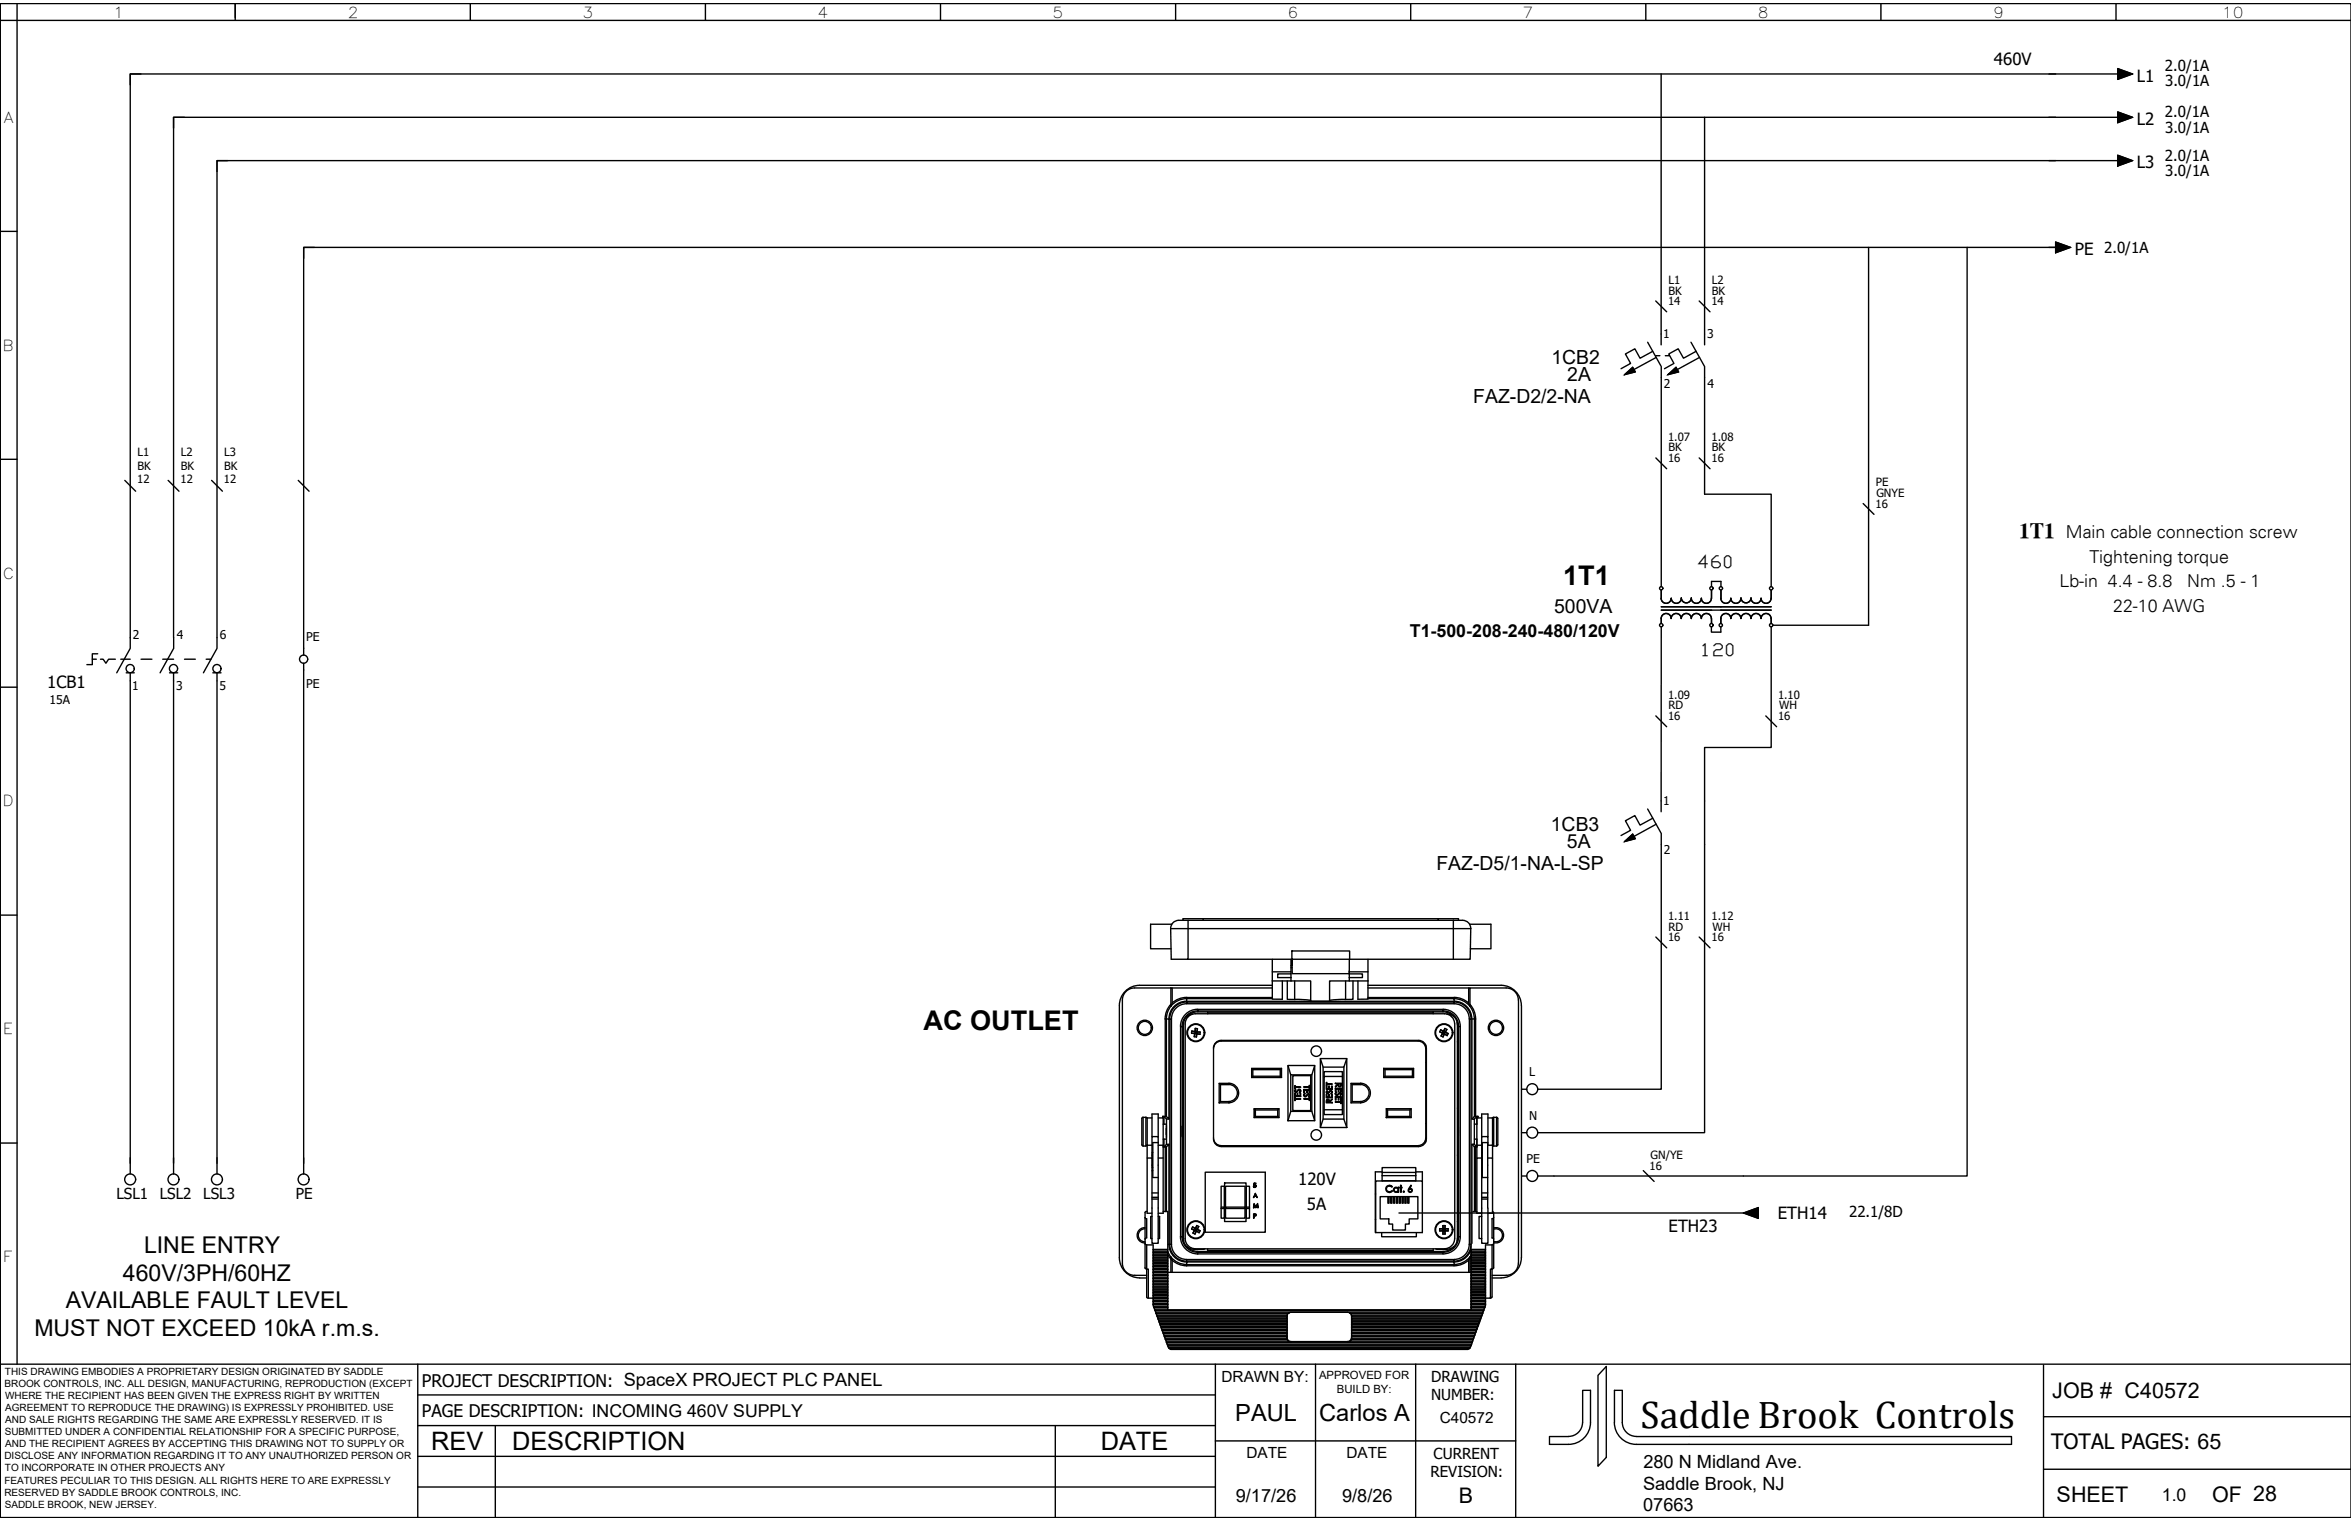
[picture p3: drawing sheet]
<svg xmlns="http://www.w3.org/2000/svg" width="432mm" height="279mm" viewBox="0 0 432 279" stroke-linecap="round" stroke-linejoin="round" font-family="sans-serif">
<defs><g id="words">
<text font-size="7.1" x="301.3" y="262.4">Saddle Brook Controls</text>
<g font-size="5">
<text x="287.1" y="107.5">1T1</text>
<text x="169.6" y="189.2">AC OUTLET</text>
</g>
<g font-size="4.7">
<text x="79.2" y="266.3">REV</text>
<text x="94" y="266.4">DESCRIPTION</text>
<text x="202.2" y="266.3">DATE</text>
</g>
<g font-size="4.3">
<text x="226.9" y="261.1">PAUL</text>
<text x="242.3" y="261.1">Carlos A</text>
</g>
<g font-size="4.2">
<text x="26.5" y="230.2">LINE ENTRY</text>
<text x="22.6" y="235.3">460V/3PH/60HZ</text>
<text x="6.3" y="245.4">MUST NOT EXCEED 10kA r.m.s.</text>
<text x="12.1" y="240.3">AVAILABLE FAULT LEVEL</text>
</g>
<g font-size="4">
<text x="370.8" y="98.8">1T1</text>
<text x="376.9" y="256.8">JOB # C40572</text>
<text x="377.7" y="275.9">SHEET</text>
<text x="406.3" y="275.9">OF 28</text>
</g>
<g font-size="3.9">
<text x="376.7" y="266.3">TOTAL PAGES: 65</text>
<text x="267.9" y="276.1">B</text>
</g>
<g font-size="3.6">
<text x="284.9" y="66.9">1CB2</text>
<text x="287.8" y="70">2A</text>
<text x="270.6" y="74">FAZ-D2/2-NA</text>
<text x="285.5" y="112.5">500VA</text>
<text x="284.8" y="152.7">1CB3</text>
<text x="287.8" y="155.8">5A</text>
<text x="263.8" y="159.8">FAZ-D5/1-NA-L-SP</text>
</g>
<g font-size="3.3">
<text x="379.4" y="98.8">Main cable connection screw</text>
<text x="378.2" y="107.9">Lb-in 4.4 - 8.8</text>
<text x="383.8" y="103.4">Tightening torque</text>
<text x="401.7" y="107.9">Nm .5 - 1</text>
<text x="388.1" y="112.4">22-10 AWG</text>
<text x="258.9" y="117.1">T1-500-208-240-480/120V</text>
<text x="301.8" y="269.6">280 N Midland Ave.</text>
<text x="227" y="275.9">9/17/26</text>
<text x="246.5" y="275.9">9/8/26</text>
<text x="301.8" y="273.6">Saddle Brook, NJ</text>
<text x="301.8" y="277.6">07663</text>
</g>
<g font-size="3.2">
<text x="311.7" y="104.3">460</text>
<text x="312" y="120.4">120</text>
<text x="77.5" y="254.8">PROJECT DESCRIPTION: SpaceX PROJECT PLC PANEL</text>
<text x="77.5" y="260.2">PAGE DESCRIPTION: INCOMING 460V SUPPLY</text>
<text x="397.1" y="275.7">1.0</text>
</g>
<g font-size="3.1">
<text x="366.2" y="11.9">460V</text>
<text x="392.5" y="15">L1</text>
<text x="392.5" y="23">L2</text>
<text x="392.5" y="30.9">L3</text>
<text x="381.1" y="46.8">PE</text>
<text x="8.7" y="126.5">1CB1</text>
<text x="238.4" y="217.6">120V</text>
<text x="240.1" y="222.2">5A</text>
<text x="306.5" y="226.3">ETH23</text>
<text x="326.5" y="224">ETH14</text>
</g>
<g font-size="2.8">
<text x="20.8" y="3.2">1</text>
<text x="63.9" y="3.2">2</text>
<text x="107" y="3.2">3</text>
<text x="150.2" y="3.2">4</text>
<text x="193.3" y="3.2">5</text>
<text x="236.5" y="3.2">6</text>
<text x="279.7" y="3.2">7</text>
<text x="322.9" y="3.2">8</text>
<text x="366" y="3.2">9</text>
<text x="408.1" y="3.2">10</text>
<text x="397.6" y="13">2.0/1A</text>
<text x="397.7" y="15.9">3.0/1A</text>
<text x=".7" y="22.5">A</text>
<text x="397.6" y="21.5">2.0/1A</text>
<text x="397.6" y="29.5">2.0/1A</text>
<text x="397.7" y="24.4">3.0/1A</text>
<text x="397.7" y="32.4">3.0/1A</text>
<text x="386.5" y="46.5">2.0/1A</text>
<text x=".5" y="64.4">B</text>
<text x=".5" y="106.3">C</text>
<text x=".5" y="148.1">D</text>
<text x=".6" y="190">E</text>
<text x="21.4" y="220.2">LSL1</text>
<text x="29.3" y="220.2">LSL2</text>
<text x="37.3" y="220.2">LSL3</text>
<text x="54.3" y="220.2">PE</text>
<text x="339.6" y="223.6">22.1/8D</text>
<text x=".6" y="231.9">F</text>
<text x="224.3" y="253.8">DRAWN BY:</text>
<text x="262.8" y="253.9">DRAWING</text>
<text x="262.8" y="257.2">NUMBER:</text>
<text x="264.4" y="261.4">C40572</text>
<text x="228.9" y="267.9">DATE</text>
<text x="247.3" y="267.9">DATE</text>
<text x="263.3" y="267.9">CURRENT</text>
<text x="262.7" y="271.4">REVISION:</text>
</g>
<g font-size="2.2">
<text x="305.5" y="62">1</text>
<text x="313.6" y="62">3</text>
<text x="305.6" y="71.2">2</text>
<text x="313.6" y="71.2">4</text>
<text x="24.4" y="117.4">2</text>
<text x="32.4" y="117.4">4</text>
<text x="40.4" y="117.4">6</text>
<text x="56.2" y="117.8">PE</text>
<text x="9.1" y="129.3">15A</text>
<text x="24.3" y="126.8">1</text>
<text x="32.4" y="126.8">3</text>
<text x="40.3" y="126.8">5</text>
<text x="56.2" y="126.4">PE</text>
<text x="305.5" y="147.8">1</text>
<text x="305.6" y="157">2</text>
<text x="280.9" y="197.7">L</text>
<text x="280.9" y="205.7">N</text>
<text x="280.4" y="213.7">PE</text>
</g>
<g font-size="2.1">
<text x="306.5" y="52.2">L1</text>
<text x="314.4" y="52.2">L2</text>
<text x="306.4" y="56">14</text>
<text x="306.5" y="54.1">BK</text>
<text x="314.3" y="56">14</text>
<text x="314.4" y="54.1">BK</text>
<text x="25.3" y="83.8">L1</text>
<text x="33.2" y="83.8">L2</text>
<text x="41.2" y="83.8">L3</text>
<text x="306.4" y="81">1.07</text>
<text x="306.5" y="82.9">BK</text>
<text x="314.3" y="81">1.08</text>
<text x="314.4" y="82.9">BK</text>
<text x="25.2" y="88.8">12</text>
<text x="25.3" y="86.3">BK</text>
<text x="33.1" y="88.8">12</text>
<text x="33.2" y="86.3">BK</text>
<text x="41.1" y="88.8">12</text>
<text x="41.2" y="86.3">BK</text>
<text x="306.4" y="84.9">16</text>
<text x="314.3" y="84.9">16</text>
<text x="344.5" y="89.4">PE</text>
<text x="344.5" y="93.3">16</text>
<text x="344.6" y="91.3">GNYE</text>
<text x="306.4" y="128.4">1.09</text>
<text x="306.5" y="130.3">RD</text>
<text x="326.6" y="128.4">1.10</text>
<text x="326.8" y="130.3">WH</text>
<text x="306.4" y="132.3">16</text>
<text x="326.6" y="132.3">16</text>
<text x="306.4" y="172.9">16</text>
<text x="306.4" y="169">1.11</text>
<text x="306.5" y="171">RD</text>
<text x="314.3" y="172.9">16</text>
<text x="314.3" y="169">1.12</text>
<text x="314.5" y="171">WH</text>
<text x="303" y="214.9">16</text>
<text x="303.1" y="212.9">GN/YE</text>
<text x="242.3" y="253.3">APPROVED FOR</text>
<text x="245.5" y="255.8">BUILD BY:</text>
</g>
<g font-size="1.8">
<text x=".8" y="254.8">BROOK CONTROLS, INC. ALL DESIGN, MANUFACTURING, REPRODUCTION (EXCEPT</text>
<text x=".9" y="252.6">THIS DRAWING EMBODIES A PROPRIETARY DESIGN ORIGINATED BY SADDLE</text>
<text x=".9" y="257">WHERE THE RECIPIENT HAS BEEN GIVEN THE EXPRESS RIGHT BY WRITTEN</text>
<text x=".9" y="263.7">SUBMITTED UNDER A CONFIDENTIAL RELATIONSHIP FOR A SPECIFIC PURPOSE,</text>
<text x="1" y="259.2">AGREEMENT TO REPRODUCE THE DRAWING) IS EXPRESSLY PROHIBITED. USE</text>
<text x="1" y="261.4">AND SALE RIGHTS REGARDING THE SAME ARE EXPRESSLY RESERVED. IT IS</text>
<text x=".8" y="268.1">DISCLOSE ANY INFORMATION REGARDING IT TO ANY UNAUTHORIZED PERSON OR</text>
<text x="1" y="265.9">AND THE RECIPIENT AGREES BY ACCEPTING THIS DRAWING NOT TO SUPPLY OR</text>
<text x=".8" y="272.5">FEATURES PECULIAR TO THIS DESIGN. ALL RIGHTS HERE TO ARE EXPRESSLY</text>
<text x=".8" y="274.7">RESERVED BY SADDLE BROOK CONTROLS, INC.</text>
<text x=".9" y="270.3">TO INCORPORATE IN OTHER PROJECTS ANY</text>
<text x=".9" y="276.9">SADDLE BROOK, NEW JERSEY.</text>
</g>
</g></defs>
<!-- layer: 0 -->
<path d="M389 12.6l2.7 1-2.7 1zM389 20.6l2.7 .9-2.7 1zM389 28.5l2.7 1-2.7 1zM377.5 44.5l2.8 .9-2.8 1zM298.4 68.8l1.5-1.3 .5 .8zM306.3 68.8l1.5-1.3 .5 .8zM298.4 154.6l1.5-1.4 .5 .9zM320.2 222.8l2.7-1v2z" fill="#000" stroke="#000" stroke-width=".18"/>
<g fill="none" stroke="#000" stroke-width=".25">
<path d="M0 .7h431.8v278.1h-431.8zM0 3.7h431.8M0 .7v278.1M3.1 .7v249.9M25.9 13.6h-2v2M43.2 .7v3M86.4 .7v3M129.6 .7v3M172.7 .7v3M215.9 .7v3M259.1 .7v3M302.3 .7v3"/>
<path d="M345.5 .7v3M376.3 13.6h1.2M388.6 .7v3M389 13.6h-365.1v105.5l-2.5 4.5M389 12.6l2.7 1-2.7 1zM33.9 21.5h-2v2M41.8 29.5h-1.9v2M376.3 21.5h1.2M376.3 29.5h1.2M389 21.5h-357.1v95.6M389 29.5h-349.1v89.6l-2.5 4.5M389 20.6l2.7 .9-2.7 1z"/>
<path d="M389 28.5l2.7 1-2.7 1zM0 42.5h3.1M57.8 45.4h-2v2M304.1 55.3l2 2M312.1 55.3l2 2M343.2 45.4v69.5h-17.6M361.3 45.4v170.6h-78.9M376.3 45.4h1.2M377.5 44.5l2.8 .9-2.8 1zM378.3 45.4h-322.5v75M298.4 68.8l1.5-1.3 .5 .8zM302.6 62.9l2.5 4.4v2"/>
<path d="M303.6 64.5l-2.4 1.3-.9-1.7-1.8 .9 1 1.8-1.8 .9M304.1 65.3h.8M304.2 65.7l-4.1 2.2M305.1 61.4v2M305.9 65.3h.7M306.3 68.8l1.5-1.3 .5 .8zM310.6 62.9l2.5 4.4v2M311.5 64.5l-2.3 1.3-1-1.7-1.7 .9 .9 1.8-1.7 .9M312.1 65.7l-4 2.2M313.1 61.4v2M0 84.4h3.1M22.9 88.2l2 2"/>
<path d="M30.9 88.2l2 2M38.9 88.2l2 2M54.8 88.2l2 2M304.1 84.1l2 2M312.1 84.1l2 2M342.2 92.5l2 2M31.9 117.1v2l-2.5 4.5M305.1 113.6a.92 .92 0 0 1 .9-.9 .92 .92 0 0 1 .9 .9 .93 .93 0 0 1 1-.9 .93 .93 0 0 1 .9 .9 .92 .92 0 0 1 .9-.9 .92 .92 0 0 1 .9 .9 .92 .92 0 0 1 1-.9 .92 .92 0 0 1 .9 .9 .92 .92 0 0 1 .9-.9 .92 .92 0 0 1 .9 .9M305.1 108.4v1.5a.92 .92 0 0 0 .9 .9 .92 .92 0 0 0 .9-.9 .93 .93 0 0 0 1 .9 .93 .93 0 0 0 .9-.9M305.1 111.5h20.2M305.1 112.1h20.2M305.1 113.6v.9"/>
<path d="M308.8 109.8a.92 .92 0 0 0 .9 .9 .92 .92 0 0 0 .9-.9M314.3 115.1v1h1.8v-1M314.3 108.4v1.5a.92 .92 0 0 1-.9 .9 .92 .92 0 0 1-.9-.9 .92 .92 0 0 1-.9 .9 .92 .92 0 0 1-1-.9M314.3 107.8v-1h1.8v1M314.3 113.6v.9M316.1 113.6a.92 .92 0 0 1 .9-.9 .92 .92 0 0 1 .9 .9 .93 .93 0 0 1 .9-.9 .93 .93 0 0 1 1 .9 .92 .92 0 0 1 .9-.9 .92 .92 0 0 1 .9 .9 .92 .92 0 0 1 .9-.9 .92 .92 0 0 1 .9 .9 .92 .92 0 0 1 1-.9 .92 .92 0 0 1 .9 .9M316.1 109.9a.92 .92 0 0 0 .9 .9 .92 .92 0 0 0 .9-.9 .92 .92 0 0 0 .9 .9 .92 .92 0 0 0 .9-.9M316.1 113.6v.9M316.1 108.4v1.5M319.8 109.8a.92 .92 0 0 0 .9 .9 .92 .92 0 0 0 .9-.9M321.6 109.9a.92 .92 0 0 0 .9 .9 .92 .92 0 0 0 .9-.9 .92 .92 0 0 0 1 .9 .92 .92 0 0 0 .9-.9M325.3 108.4v1.5"/>
<path d="M325.3 113.6v.9M0 126.2h3.1M17 121.1h.7M17.9 120.1h-.9v2h-1M18.5 121.1h.4l.6 .7 .4-.7h1.3M22.2 121.1h1.7M23.2 123.6h1.5M23.9 123.6v90.1M25.9 121.1h2M29.9 121.1h2M31.1 123.6h1.5M31.9 123.6v92.1"/>
<path d="M33.9 121.1h2M37.9 121.1h.8M39.1 123.6h1.5M39.9 123.6v92.1M55.8 121.8v93.9M304.1 131.5l2 2M324.3 131.5l2 2M298.4 154.6l1.5-1.4 .5 .9zM302.6 148.6l2.5 4.5v47h-22.7M303.6 150.3l-2.4 1.3-.9-1.8-1.8 1 1 1.7-1.8 1M304.2 151.4l-4.1 2.2M305.1 147.1v2"/>
<path d="M313.1 147.1v61h-30.7M0 168.1h3.1M215 170.6h3.2v5.6h-3.1zM215.2 169.8h-3.9v4.5h3.8M218.2 169.1h48.7v1.5h-48.7zM218.2 169.1h-1.7a1.49 1.49 0 0 0-1.5 1.5M218.2 176.2h19.1M221 168.8h43.2v.3M221 168.8h-3.7v.3M221 168.8v.3M233.7 176.2v2.3h3.4v-2.3M233.7 178.5v1.7"/>
<path d="M237.1 177.4h.2v-1.2v2.7h10.5v-.5M237.1 178.5v.4h-2.4v.7h2.4M237.1 178.9v1.3M237.1 177.8h.2M237.3 174.7h10.6v1.5h-10.6zM237.3 177.3h.1M247.8 176.2v2.3h3.4v-2.3M247.8 178.9h2.4v.7h-2.4M247.8 178.5v1.7M247.9 176.2h19M251.2 178.5v1.7M264.2 168.8h3.7v.3"/>
<path d="M266.9 169.1h1.7a1.49 1.49 0 0 1 1.5 1.5M269.9 169.8h3.9v4.5h-3.7M270.1 170.6l-.1 5.6h-3.1M270.1 170.6h-3.2v5.6M304.1 172.1l2 2M312.1 172.1l2 2M209.3 181a3.7 3.7 0 0 0-3.7 3.7v46.3M209.3 181h24.4M214 187.2h.2M214 187.2v17.9M214.2 187.2h.5v18.4l-.5-.5zM215 184.5l-.7 1.2-.3 1.5"/>
<path d="M215.1 181.5v3.3M215.1 181.5h-6.7a2.23 2.23 0 0 0-2.3 2.2v48.4M215.1 181.5h.2v2.8l-.2 .5M215.1 184.8l-.7 1.4-.2 1M215.3 181.5h18.4M217.1 188.6h-.3v38.6h.3M217.1 188.6v38.6M217.1 188.6h.2M217.3 188.6v38.6M217.3 191.4h.1M217.4 188.2v39.4a1.87 1.87 0 0 0 1.8 1.9M217.4 187.8l-.1 .8"/>
<path d="M217.9 184.1a3.1 3.1 0 0 0-3.1 3.1M217.9 184.4a2.78 2.78 0 0 0-2.7 2.8M217.9 183.9a3.2 3.2 0 0 0-3.2 3.3M217.9 183.5a3.7 3.7 0 0 0-2.8 1.3M217.9 183.2l-1.4 .3-1.2 .8M218 184.1h49.1v.3h-49.1zM218 183.5h15.7M218.9 189.8h.6l-.1 .1M218.9 189.4l.6 .1M219 186.3a1.87 1.87 0 0 0-1.6 1.8M219.5 188.9l.4 .1v.5M219.5 188.9v.6l.1 .1-.7-.2v.2v.2l.5 .1-.1 .5"/>
<path d="M219.5 189.8l-.1 .6M219.5 188.9l.1 .7M219.5 189.8h.3M219.8 189.8l.6 .2zM219.8 189.6v.9M219.8 189.6h-.2l-.1 .2M219.8 189.9l-.1 .6-.4-.1M219.9 189l-.1 .6h.6M220 185.7a2.87 2.87 0 0 0-2.9 2.9M220 185.4a3.2 3.2 0 0 0-3.2 3.2M220 185.9a2.7 2.7 0 0 0-2 .8M220 185.4h45v.3h-45z"/>
<path d="M220 185.7v.2h43.2M220.4 189.6v.4M220.5 189.6h-.7M221.8 186.1h41.4M221.8 185.9v.3M222.9 192.3h.1M223.9 199l.3 .2h1.5v-.2M224.2 199.2v3.2M224.3 191.2a1.39 1.39 0 0 0-1.4 1.4v16.5a1.39 1.39 0 0 0 1.4 1.3M224.3 191.1a1.39 1.39 0 0 0-1.4 1.4M224.3 191.2h36.2a1.39 1.39 0 0 1 1.4 1.4M224.3 191.1h36.3a1.39 1.39 0 0 1 1.4 1.4"/>
<path d="M225.7 199a1.79 1.79 0 0 1 1.8 1.8 1.79 1.79 0 0 1-1.8 1.8M225.7 199.2a1.56 1.56 0 0 1 1.6 1.6 1.56 1.56 0 0 1-1.6 1.5M225.7 199h-1.8v3.6M229.9 196.3h5.5v1.6h-5.5zM229.9 197.9l.2-.2h5l.3 .2M229.9 196.3l.2 .2h5l.3-.2M230.1 196.5v1.2M233.7 180.2v3.3l1.8 .1v-3.4M233.7 183.2h-15.7v.7h49.1v-.4h-15.9M233.7 180.2h3.4M235.1 196.5v1.2M236.4 180.2v3.4h1.4v-3.4"/>
<path d="M236.6 195.7h4.9v10.2h-4.9zM236.6 195.7l.5 1.7h3.8l.6-1.7M237.1 197.4v6.8M237.1 180.2h3.6v3.7h3.5v-3.7h3.6M237.4 197.6h3.3v6.4h-3.3zM237.8 183.6l2.9 .2M237.8 199.4h.1v.3h1h-1v.3h-.1zM239.5 199.6h.9v-.2h.2v.6h-.2v-.3h-.9zM240.9 197.4v6.8M242.5 194.5h4.9v12.6h-4.9zM242.5 194.5l.5 1.5v9.6l-.5 1.5M243.2 197.7h3.3v6.2h-3.3z"/>
<path d="M243.2 197.7v-.8h3.3v.8M243.6 198.8h.1v.3l1 .1h-1v.2h-.1zM243.6 199.5h.1v.5h.3v-.5h.2v.5h.4v-.5h.1v.6h-1.1zM245.3 199.9h1.1v.6h-.2v-.5h-.3v.5h-.1v-.5h-.4v.5h-.1zM245.3 199h1.1l-.1 .4a.3 .3 0 0 1-.3 .3 .3 .3 0 0 1-.2-.4l-.5 .4 .5-.5zM245.9 199.1h.3l-.1 .4h-.2zM246.8 196v9.6M247.1 183.6l-2.9 .2M247.1 180.2v3.4h1.4v-3.4M247.4 194.5l-.6 1.5h-3.8M247.8 180.2h3.4M248.1 199l.2 .2h1.6v-.2"/>
<path d="M248.3 199.2v3.2M249.4 180.2v3.4l1.8-.1v-3.3M249.9 199a1.79 1.79 0 0 1 1.8 1.8 1.79 1.79 0 0 1-1.8 1.8M249.9 199.2a1.56 1.56 0 0 1 1.6 1.6 1.56 1.56 0 0 1-1.6 1.5M249.9 199h-1.8v3.6h1.8M251.2 181h24.5a3.7 3.7 0 0 1 3.7 3.7M251.2 181.5h18.5M251.2 183.2h15.9v.3M254.1 196.3h5.5v1.6h-5.5zM254.1 196.3l.3 .2v1.2l-.3 .2M254.4 197.7h5M254.4 196.5h5"/>
<path d="M259.6 196.3l-.2 .2v1.2l.2 .2M261.9 192v17.8M261.9 195.2h.1M262 192.5v16.7M263.2 185.9v.3M264.4 189.5l.5 .3M264.4 189.5l.7 .3h-.2l-.2 .5 .3 .2M264.6 189.2l.5 .2M264.6 189.2l-.2 .3M265 185.4a3.2 3.2 0 0 1 3.2 3.2M265 185.7a2.87 2.87 0 0 1 2.9 2.9M265 185.9a2.7 2.7 0 0 1 2 .8"/>
<path d="M265 185.7v.2h-1.8M265.1 189.8l-.4 .5M265.2 189.6l.8 .3M265.2 189.6l-.1 .2h.2l.1-.1M265.3 189.8l.5 .4M265.3 190l-.3 .5M265.4 188.9l-.3 .5 .1 .2-.6-.4M265.4 188.9l.3 .2M265.4 188.9l-.2 .7M265.7 189.1l-.2 .5 .5 .3M265.7 189.1l-.3 .6 .1-.1M265.8 186.3a1.87 1.87 0 0 1 1.9 1.8"/>
<path d="M265.8 190.2l-.5-.2v-.2l-.3 .7M266 189.9l-.2 .3M267.1 184.4a2.78 2.78 0 0 1 2.8 2.8M267.1 184.1a3.1 3.1 0 0 1 3.1 3.1M267.1 183.9a3.2 3.2 0 0 1 3.2 3.3M267.1 183.5a3.7 3.7 0 0 1 3.7 3.7M267.1 183.2l1.4 .3 1.2 .8M267.2 188.1a1.85 1.85 0 0 0-1.9-1.9h-45.8a1.85 1.85 0 0 0-1.8 1.9v39.4M267.2 188.1v39.4M267.6 187.8l.1 .8h.2M267.7 188.2v39.4M267.7 191.4h.1"/>
<path d="M267.7 188.6v38.6M267.9 188.6h.3M267.9 188.6v38.6M268.2 188.6v38.6h-.5M269.9 187.2h.3v41.4h-.3zM270 184.5l.7 1.2 .3 1.5M270 181.5h-.3v2.8l.3 .5M270.8 187.2v17.9l-.5 .5M271 187.2h-.7v18.4h.5v4.6h-.5v18.2M271 187.2v17.9M278.9 183.7a2.23 2.23 0 0 0-2.3-2.2h-6.6v3.3M278.9 183.7v48.4"/>
<path d="M279.4 184.7v46.3M0 210h3.1M23.9 212.7v3M209.9 205.2l-.2 .3v4.8l.2 .2M210 205.3h.5v5.2h-.5zM210.4 205.2l.3 .3M210.7 210.3l-.3 .2M210.7 210.4h.9M211.6 208.8v-4.2h1.1v4.2M211.6 214h.1M211.6 212.2h.1M211.6 205.4h-.9v7.3"/>
<path d="M211.6 215.1h.1M211.6 219.1h1.1M211.6 219.9h1.1M211.6 210.4v2.3M211.7 211.7v2.8M212.7 209.9v18.5h-1.1v-15.7h-.9v10.2h.9M212.7 209.9v-1.1h-1.1v1.6M212.7 209.9h-1v6.4h1M212.7 205.4h.9v17.5h-.9M212.7 210.4h.9M212.7 212.7h.9M213.5 205.1h.3"/>
<path d="M213.6 205.1h.4M213.6 205.1v.3M213.6 206.5h.6M213.6 209.3h.6M213.6 210.7h.4M213.8 210.7h-.2M213.8 206.5v-1.4l.4 .5v4.6l-.4 .5v-1.4M214 205.1h.2M214 210.7v11.8M214.2 207.3v1.1M214.2 210.7h-.2M214.2 206.8v2.2"/>
<path d="M214.2 210.7l.5-.5v18.4M214.2 210.7v11.8M214.2 205.6h.5M214.2 210.2h.5M217.2 206.9v2zM217.3 212.2h.1M217.3 203.6h.1M221.4 215.3h11v11.1h-11zM222.9 209.2a1.39 1.39 0 0 0 1.4 1.4M223.9 202.6l.3-.2h1.5v.2M223.9 202.6h1.8M224.3 210.5h36.2"/>
<path d="M224.9 217.3h4v7.1h-4zM230.3 203.7l.3 .2v1.2l-.3 .2zM230.3 203.7h4.6v1.6h-4.6M230.4 217.3h.3l-.3 .1v.2a.26 .26 0 0 1 .3 .2 .26 .26 0 0 1-.2 .3 .26 .26 0 0 1-.3-.2 .22 .22 0 0 0 .3 .1 .22 .22 0 0 0 .1-.3h-.3zM230.6 219.2l.3 .8-.2-.2h-.3l-.2 .2zM230.6 219.4l.1 .3h-.3zM230.6 205.1h4.1l.2 .2M234.7 203.9v1.2M234.9 203.7l-.2 .2h-4.1M236.6 205.9l.5-1.7h3.8l.6 1.7M237.8 200.8h.1v.5h.4v-.5h.1v.5h.4v-.5h.1v.6h-1.1zM237.8 201.6h.1v.2h1v.1h-1v.3h-.1z"/>
<path d="M237.8 200.2l.2-.1v.1l-.1 .2 .1 .2 .4-.4a.3 .3 0 0 1 .4 0 .3 .3 0 0 1 0 .4l-.1 .1-.1-.1 .2-.2-.2-.2-.4 .4a.25 .25 0 0 1-.4 0 .25 .25 0 0 1 0-.4zM239.5 201.8h.9v-.2h.2v.5h-.2v-.2zM239.5 200.1h1.1v.6h-.2v-.5h-.3v.5h-.1v-.5h-.4v.5h-.1zM239.5 201l.2-.2v.1l-.2 .2 .1 .3 .2-.1 .4-.3a.24 .24 0 0 1 .3 0 .24 .24 0 0 1-.2 .4l.2-.3-.2-.1a.63 .63 0 0 1-.8 .4zM243 205.6h3.8l.6 1.5M243.2 203.9v.8h3.3v-.8M243.6 201h.1v.6h.3v-.6h.2v.6h.4v-.6h.1v.7h-1.1zM243.6 200.4h.2l-.1 .2 .1 .2a.59 .59 0 0 1 .8-.4l.1 .3-.2 .3 .1-.4-.1-.2-.2 .1-.3 .3a.26 .26 0 0 1-.4 0 .26 .26 0 0 1 0-.4zM243.7 202l.3-.1 .2 .4 .5-.4-.5 .5 .5 .1v.1h-1.1zM243.8 202l.2 .1 .1 .4h-.4zM245.3 201.5h1.1v.6h-.2v-.6h-.3v.6h-.1v-.6h-.4v.6h-.1zM245.3 202.4h.9v-.3h.2v.6h-.2v-.2h-.9z"/>
<path d="M245.3 200.7l.2-.1v.1l-.2 .2 .2 .2 .5-.4a.24 .24 0 0 1 .3 .1 .24 .24 0 0 1-.2 .3l.2-.2-.2-.1a.63 .63 0 0 1-.8 .3zM248.1 202.6l.2-.2h1.6v.2M252.6 219.4h.1M252.7 216.9h8.5v9.5h-8.5zM253.5 219.8h6.9v4.1h-1.6v1h-.7v1.1h-2.3v-1.1h-.7v-1h-1.6zM253.9 216v-.6h6.1v.6M253.9 215.4v-.9h6.1v.9M253.9 216v.9h6.1v-.9M253.9 215.3h-1.3l.1 11.1M253.9 216h6.1M253.9 216.9h.1M254.6 203.7h4.6v1.6h-4.6z"/>
<path d="M254.6 203.7l.2 .2v1.2l-.2 .2M254.7 217.9l.7-.1 .3 .2-.1 .1a.55 .55 0 0 0-.8-.1 .55 .55 0 0 0 0 .8 .55 .55 0 0 0 .8-.1l.1 .1a.67 .67 0 0 1-.9 .1 .67 .67 0 0 1-.1-1zM254.8 205.1h4.2l.2 .2M254.9 219.8v1.2h.2v-1.2M255.4 219.8v1.2h.3v-1.2M255.9 219.8v1.2h.3v-1.2M256.1 218.2l.3-.1 .4 .2 .1-.2v.9l-.1-.1a.47 .47 0 0 1-.7 0 .47 .47 0 0 1 0-.7zM256.5 219.8v1.2h.2v-1.2M257 219.8v1.2h.2v-1.2M257.2 217.7h.2v.4h.1l-.1 .1v.8h-.2v-.8h-.1l.1-.1zM257.5 219.8v1.2h.2v-1.2M257.7 218.8h.2v.2h-.2z"/>
<path d="M258 219.8v1.2h.3v-1.2M258.6 219.8v1.2h.2v-1.2M259 203.9v1.2M259.1 217.7l.1 .1-.3 .5a.38 .38 0 0 1 .5 .4 .38 .38 0 0 1-.5 .3 .38 .38 0 0 1-.2-.5zM259.2 203.7l-.2 .2h-4.2M260 216.9h.1M260 215.3h1.2v1.6M261.9 209.1a1.39 1.39 0 0 1-1.4 1.3M261.9 206.4h.1M262 209.2a1.39 1.39 0 0 1-1.4 1.4h-36.3M267.7 212.2h.1M267.7 203.6h.1"/>
<path d="M267.8 206.9v2zM270.3 210.2l.5 .5v11.8M270.8 210.2l.5 .5M270.8 210.7h.2M270.8 209.3h.5v1.4M271 205.1h-.2M271 205.1h.5M271 210.7h.3M271 210.7v11.8M271.2 210.7h.1M271.3 205.1v1.4h-.5M271.3 210.4h.8"/>
<path d="M271.3 205.1l-.5 .5M271.5 205.1h-.3M271.5 205.1v.3M272.1 210.4v-1.6h1.2v1.6M272.1 205.4h-.8v7.3M272.1 208.8v-4.2h1.2v4.2M272.1 214.5h.1M272.1 211.7h.1M272.1 215.1h.1M272.1 219.1h1.1M272.1 210.4v2.3M272.1 219.9h1.1"/>
<path d="M273.2 216.3h-1v-6.4h1v12M273.2 212.7h.9v10.2h-.8M273.2 210.4h.9M273.3 205.4h.8v7.3M274.1 210.3l.2 .2M274.3 205.2l-.2 .3M274.3 205.3h.6M274.3 205.3v5.2h.6v-5.2M274.9 205.2l.2 .3v4.8l-.2 .2M279.4 200.1h1M279.4 208.1h1M279.4 216h1"/>
<path d="M301.8 215l2 2M205.6 231a3.7 3.7 0 0 0 3.7 3.7M206.1 232a2.23 2.23 0 0 0 2.3 2.3h2.2M209.3 234.8h1.3M210.3 225.5a1.41 1.41 0 0 0-1.4 1.4 1.41 1.41 0 0 0 1.4 1.4M210.3 225.7a1.2 1.2 0 0 0-1.2 1.2 1.2 1.2 0 0 0 1.2 1.2M210.3 223.7l.3 .2M210.3 228.4l.3 .3M210.3 232.9l.3 .2M210.6 227.4l-.3 .2M210.6 222.5l-.3 .2v10.2M210.6 238.2l.3 .3"/>
<path d="M210.6 233.1h.3v5.4h.9M210.6 222.5h.1M210.6 223.9v3.5M211.6 223.5h-.3v4h.3M211.6 220.3h1.1M211.8 229.5v.3h2.7v-.3M211.8 229.8v.2h2.7v-.2M211.8 230v.3h2.7v-.3M211.8 230.3v.2h2.7v-.2M211.8 230.6v.3h2.7v-.3M211.8 230.9v.2h2.7v-.2M211.8 231.1v.3h2.7v-.3"/>
<path d="M211.8 231.4v.2h2.7v-.2M211.8 231.6v.3h2.7v-.3M211.8 231.9v.2h2.7v-.2M211.8 232.2v.3h2.7v-.3M211.8 232.5v.2h2.7v-.2M211.8 232.7v.3h2.7v-.3M211.8 233v.2h2.7v-.2M211.8 233.2v.4h2.7v-.4M211.8 233.6v.1h2.7v-.1M211.8 233.8v.3h2.7v-.3M211.8 234.1v.2h2.7v-.2M211.8 234.3v.3h2.7v-.3"/>
<path d="M211.8 234.6v.2h2.7v-.2M211.8 234.8v.3h2.7v-.3M211.8 235.1v.2h2.7v-.2M211.8 235.4v.3h2.7v-.3M211.8 235.7v.2h2.7v-.2M211.8 235.9v.3h2.7v-.3M211.8 236.2v.2h2.7v-.2M211.8 236.4v.3h2.7v-.3M211.8 236.7v.2h2.7v-.2M211.8 237v.3h2.7v-.3M211.8 237.3v.2h2.7v-.2M211.8 237.5v.3h2.7v-.3"/>
<path d="M211.8 237.8v.2h2.7v-.2M211.8 238v.3h2.7v-.3M211.8 238.3v.2h2.7v-.2M211.8 238.6v.3h2.7v-.3M211.8 238.9v.2h2.7v-.2M211.8 239.1v.3h2.7v-.3M211.8 239.4v.2h2.7v-.2M211.8 239.6v.3h2.7v-.3M211.8 229.5h2.7M211.8 229.5v-.8h-1.2v9.6M211.8 230h.1M211.8 230.5v.1"/>
<path d="M211.8 231.1h.1M211.8 231.6h.1M211.8 232.1v.1M211.8 232.7h.1M211.8 233.2h.1M211.8 233.7v.1M211.8 234.3h.1M211.8 234.8h.1M211.8 235.3v.1M211.8 235.9h.1M211.8 236.4h.1M211.8 236.9v.1"/>
<path d="M211.8 237.5h.1M211.8 238h.1M211.8 238.5v.1M211.8 239.1h.1M211.8 239.6h.1M211.8 230h2.7M211.8 230.6h2.7M211.8 231.1h2.7M211.8 231.6h2.7M211.8 232.2h2.7M211.8 232.7h2.7M211.8 233.2h2.7"/>
<path d="M211.8 233.8h2.7M211.8 234.3h2.7M211.8 234.8h2.7M211.8 235.4h2.7M211.8 235.9h2.7M211.8 236.4h2.7M211.8 237h2.7M211.8 237.5h2.7M211.8 238h2.7M211.8 238.6h2.7M211.8 239.1h2.7M211.8 239.6h2.7"/>
<path d="M211.9 239.9v.2h2.6v-.2M212.7 223.5h.3v4h-.3M213.6 222.5h.9v7M214.5 230.4l.5 .9M214.5 229.9l.6 1M214.5 230h.1M214.5 230.5v.1M214.5 231.1h.1M214.5 231.6h.1M214.5 232.1v.1M214.5 232.7h.1M214.5 233.2h.1"/>
<path d="M214.5 233.7v.1M214.5 234.3h.1M214.5 234.8h.1M214.5 235.3v.1M214.5 235.9h.1M214.5 236.4h.1M214.5 236.9v.1M214.5 237.5h.1M214.5 238h.1M214.5 238.5v.1M214.5 239.1h.1M214.5 239.6h.1"/>
<path d="M214.5 233.7h55.7M214.5 228.6h.2M214.7 228.6a3.2 3.2 0 0 0 3.2 3.2M214.8 228.6a3.1 3.1 0 0 0 3.1 3.1M214.9 228.6v-41.4h.3v41.4M214.9 228.6h.3M215.1 230.9v2.8M215.1 230.9l.2 .6v2.2M215.1 230.9a3.7 3.7 0 0 0 2.8 1.4M215.2 228.6a2.78 2.78 0 0 0 2.7 2.8M215.3 231.5l1.2 .7 1.4 .3M216.8 227.2a3.2 3.2 0 0 0 3.2 3.1"/>
<path d="M217.1 227.2a2.87 2.87 0 0 0 2.9 2.8M217.1 227.2h.2l.1 .8M217.3 224.4h.1M217.7 227.5a1.89 1.89 0 0 0 1.8 1.9h45.8a1.85 1.85 0 0 0 1.9-1.9M218 231.4h49.1v.3h-49.1zM218 231.8h49.1v.5h-49.1zM218 232.3v.2h49.1v-.2M218 229a2.7 2.7 0 0 0 2 .9M218.9 225.7l.4 .3-.2 .5M218.9 225.8l.6 .2M219 225.4l-.2 .3M219 225.4l.5 .2"/>
<path d="M219.1 225.4l.5 .4M219.1 226.5l.4 .2M219.2 229.5h1.9M219.4 226h.1l-.4 .5M219.6 225.8l-.1 .2 .2 .1 .1-.2M219.7 226.1l-.2 .6M219.8 225.1l.4 .2M219.8 225.1l-.2 .7zM219.9 225.8l.5 .3M219.9 225.8l-.1 .1 .6 .2-.1 .2-.1 .1-.5-.3 .1 .1M220 230h45v.3h-45M220 230v.3"/>
<path d="M220.2 225.3l-.3 .5M220.2 225.3l-.4 .6-.2-.1M220.2 226.4l-.5-.2-.2 .5M221.3 229.4l-.2 .1M221.8 229.9h-1.8v.1M221.8 229.7h41.4M221.8 229.4v.5M224.3 222v-.3h.6v.3M224.3 222v1.8h.6v-1.8M224.3 221.7v-3.8h.6v3.8M224.3 222h.6M225.1 222v-.3h3.6v.3"/>
<path d="M225.1 222v1.8h3.6v-1.8M225.1 221.7v-3.8h3.6v3.8M225.1 222h3.6M228.9 221.7v.3h.6v-.3M228.9 222v1.8h.6v-1.8M228.9 221.7v-3.8h.6v3.8M228.9 221.7h.6M230.3 223h.3a.2 .2 0 0 1 .1 .2 .2 .2 0 0 1-.1 .2h-.3v.4zM230.3 221.1l.4 .6 .3-.6 .1 .8-.2-.6-.2 .6-.3-.6-.2 .6zM230.3 223.1h.3l.1 .1-.4 .1zM252.6 224h.1M253.8 226.4v.8h6.3v-.8"/>
<path d="M263.2 229.4v.5M263.7 229.4l.2 .1M263.9 229.5h1.9M264.4 225.7v.4h.6M264.4 225.7h.6l.1 .1zM264.4 226.1l.7-.1-.1 .1M265 226.1v.6M265 225.1v.6M265.1 225.8l-.1 .9h.4v-.6h.6M265.1 225.8h.2v.2M265.1 226h.2M265.3 226l.7 .1"/>
<path d="M265.4 226.1l-.1-.1 .1 .7M265.4 225.7l-.1 .1 .7-.1M265.4 225.1l-.1 .7M266 225.7h-.6v-.6h-.4l.1 .7M266 225.7v.4M267 229a2.7 2.7 0 0 1-2 .9M267.7 227.6a1.87 1.87 0 0 1-1.9 1.9M267.7 224.4h.1M267.7 227.2l-.1 .8M267.9 227.2a2.87 2.87 0 0 1-2.9 2.8v-.1h-43.2M268.2 227.2a3.2 3.2 0 0 1-3.2 3.1M269.7 231.5l-1.2 .7-1.4 .3"/>
<path d="M269.9 228.6a2.78 2.78 0 0 1-2.8 2.8M270 230.9a3.7 3.7 0 0 1-2.9 1.4M270 230.9v.3M270 230.9l-.3 .6v2.2M270 231.2v2.5M270.2 229.6a3.2 3.2 0 0 1-3.1 2.2M270.2 229.5v.3h2.6v-.3M270.2 229.8v.2h2.6v-.2M270.2 230v.3h2.6v-.3M270.2 230.3v.2h2.6v-.2M270.2 230.6v.3h2.6v-.3M270.2 230.9v.2h2.6v-.2"/>
<path d="M270.2 231.1v.3h2.6v-.3M270.2 231.4v.2h2.6v-.2M270.2 231.6v.3h2.6v-.3M270.2 231.9v.2h2.6v-.2M270.2 232.2v.3h2.6v-.3M270.2 232.5v.2h2.6v-.2M270.2 232.7v.3h2.6v-.3M270.2 233v.2h2.6v-.2M270.2 233.2v.4h2.6v-.4M270.2 233.6v.1h2.6v-.1M270.2 233.8v.3h2.6v-.3M270.2 234.1v.2h2.6v-.2"/>
<path d="M270.2 234.3v.3h2.6v-.3M270.2 234.6v.2h2.6v-.2M270.2 234.8v.3h2.6v-.3M270.2 235.1v.2h2.6v-.2M270.2 235.4v.3h2.6v-.3M270.2 235.7v.2h2.6v-.2M270.2 235.9v.3h2.6v-.3M270.2 236.2v.2h2.6v-.2M270.2 236.4v.3h2.6v-.3M270.2 236.7v.2h2.6v-.2M270.2 237v.3h2.6v-.3M270.2 237.3v.2h2.6v-.2"/>
<path d="M270.2 237.5v.3h2.6v-.3M270.2 237.8v.2h2.6v-.2M270.2 238v.3h2.6v-.3M270.2 238.3v.2h2.6v-.2M270.2 238.6v.3h2.6v-.3M270.2 238.9v.2h2.6v-.2M270.2 239.1v.3h2.6v-.3M270.2 239.4v.2h2.6v-.2M270.2 239.6v.3h2.6v-.3M270.2 239.9v.2h2.5l.1-.2M270.2 230.7l-.2 .2M270.2 229.5h2.6"/>
<path d="M270.2 228.8v.7M270.2 230h.1M270.2 230.5v.1M270.2 231.1h.1M270.2 231.6h.1M270.2 232.1v.1M270.2 232.7h.1M270.2 233.2h.1M270.2 233.7v.1M270.2 234.3h.1M270.2 234.8h.1M270.2 235.3v.1"/>
<path d="M270.2 235.9h.1M270.2 236.4h.1M270.2 236.9v.1M270.2 237.5h.1M270.2 238h.1M270.2 238.5v.1M270.2 239.1h.1M270.2 239.6h.1M270.2 230h2.6M270.2 230.6h2.6M270.2 231.1h2.6M270.2 231.6h2.6"/>
<path d="M270.2 232.2h2.6M270.2 232.7h2.6M270.2 233.2h2.6M270.2 233.8h2.6M270.2 234.3h2.6M270.2 234.8h2.6M270.2 235.4h2.6M270.2 235.9h2.6M270.2 236.4h2.6M270.2 237h2.6M270.2 237.5h2.6M270.2 238h2.6"/>
<path d="M270.2 238.6h2.6M270.2 239.1h2.6M270.2 239.6h2.6M270.2 231l-.2 .2M270.2 228.6a3.1 3.1 0 0 1-3.1 3.1M270.5 222.5h.8M272.1 223.5h-.4v4h.4M272.1 220.3h1.1M272.8 230h.1M272.8 230.5v.1M272.8 231.1h.1M272.8 231.6h.1"/>
<path d="M272.8 232.1v.1M272.8 232.7h.1M272.8 233.2h.1M272.8 233.7v.1M272.8 234.3h.1M272.8 234.8h.1M272.8 235.3v.1M272.8 235.9h.1M272.8 236.4h.1M272.8 236.9v.1M272.8 237.5h.1M272.8 238h.1"/>
<path d="M272.8 238.5v.1M272.8 239.1h.1M272.8 239.6h.1M273.3 221.9v6.5h-1.2v-15.7h-.8v10.2h.8M274 228.7v4.4h-.3v5.4h-.9M274 234.8h1.7M274 228.7h-1.2v.8M274.1 222.5l.2 .3M274.3 223.7l-.3 .2v3.5l.3 .2M274.3 228.4l-.3 .3M274.3 232.9l-.3 .2v5.2l-.3 .2M274.3 225.8a1.2 1.2 0 0 1 1.6 1.1 1.2 1.2 0 0 1-1.6 1.1"/>
<path d="M274.3 225.6a1.41 1.41 0 0 1 1.9 1.3 1.41 1.41 0 0 1-1.9 1.4M274.3 222.8v10.1M278.9 232a2.23 2.23 0 0 1-2.3 2.3h-2.6M279.4 231a3.7 3.7 0 0 1-3.7 3.7M320.2 222.8l2.7-1v2zM0 250.6h431.8M76.7 250.6v28.2M76.7 256.2h146.5M211.9 240.2l.1 .3h2.5v-.3M211.9 240.2h2.6M211.9 240.1v.1M212 240.5l.1 .2"/>
<path d="M212.1 240.7h60.4M212.1 240.7l.1 .3h60.2l.1-.3M212.3 241v.2h24.4M212.3 241.2l.1 .4h24.1M212.3 241.2h.1M212.4 241.6l.1 .1h23.9M212.5 241.8l.1 .3h23.8v-.3M212.5 241.8h23.9M212.5 241.7v.1M212.6 242.1l.1 .2h23.7v-.2M212.7 242.3l.1 .3h23.6v-.3M212.7 242.3h23.7"/>
<path d="M212.7 242.3h.1M212.8 242.6l.1 .2h23.5v-.2M212.9 242.8l.1 .3h23.4v-.3M212.9 242.8h23.5M212.9 242.8h.1M213 243.1l.1 .2h23.3v-.2M213.1 243.4l.1 .3h23.2v-.3M213.1 243.4h23.3M213.1 243.3v.1M213.2 243.7l.1 .2h23.1v-.2M213.3 243.9l.1 .3h23v-.3M213.3 243.9h23.1"/>
<path d="M213.3 243.9h.1M213.4 244.2l.1 .2h22.9v-.2M213.5 244.4l.1 .4h22.8v-.4M213.5 244.4h22.9M213.5 244.4h.1M213.6 244.8l.1 .1h22.7v-.1M213.7 245l.1 .3h22.6v-.3M213.7 245h22.7M213.7 244.9v.1M213.8 245.3l.1 .2h22.5v-.2M213.8 245.5l.2 .3h22.4v-.3M213.8 245.5h22.6"/>
<path d="M213.9 245.5h-.1M214 245.8v.2M214 246l.2 .3h22.4M214 246h22.4M214.2 246.3v.2l22.9 .1 .1-.2h10.3M214.2 246.6h56.2M214.2 246.5v.1M214.4 246.9v.2h55.8l.1-.2M214.4 247.1l.3 .5h55.2l.2-.2M214.4 247.1h55.8M214.4 247.1h.1M214.5 240.5v.1h55.7v-.1"/>
<path d="M214.5 240.1v.1M214.5 247.4h55.6M214.7 247.6l55.3 .1M214.7 247.7h55.3l-.4 .2h-54.5zM223.2 250.6v28.2M236.4 245.9v.1M236.4 241.8h.1M236.4 245.8a.71 .71 0 0 0 .7 .6M236.4 246l.2 .3M236.4 241.7v.1M236.4 242.3h.1M236.4 242.8h.1"/>
<path d="M236.4 243.3v.1M236.4 243.9h.1M236.4 244.4h.1M236.4 244.9v.1M236.4 245.5h.1M236.4 245.8v.1M236.4 246h.1M236.6 246.3l.5 .2M236.7 241.2l-.3 .5M236.7 241.2l.5-.1h10.3l.4 .1M236.7 241.2h-24.4M241.6 250.6v28.2"/>
<path d="M247.5 246.4v.1M247.9 241.2l.3 .5M247.9 241.2h24.4l-.1 .4h-24M247.9 241.2h24.4M248.1 246.3l-.6 .2M248.2 245.8a.71 .71 0 0 1-.7 .6M248.2 246h22.4l-.1 .3h-22.4M248.2 246h.1M248.2 246h22.4M248.2 246l-.1 .3M248.2 241.8h23.9l-.1 .3h-23.8zM248.2 242.1v.2h23.7l.1-.2"/>
<path d="M248.2 242.6v-.3h23.7l-.1 .3M248.2 242.6v.2h23.5l.1-.2M248.2 242.8h23.6l-.2 .3h-23.4zM248.2 243.1v.2h23.3l.1-.2M248.2 243.4h23.4l-.2 .3h-23.2zM248.2 243.7v.2h23.2v-.2M248.2 244.2v-.3h23.2l-.1 .3M248.2 244.2v.2h23v-.2M248.2 244.8v-.4h23l-.1 .4M248.2 244.8v.1h22.8v-.1M248.2 245.3v-.3h22.8l-.1 .3M248.2 245.3v.2h22.6v-.2"/>
<path d="M248.2 245.8v-.3h22.6l-.1 .3M248.2 245.8v.2M248.2 241.7v.1M248.2 242.3h.1M248.2 242.8h.1M248.2 243.3v.1M248.2 243.9h.1M248.2 244.4h.1M248.2 244.9v.1M248.2 245.5h.1M248.2 242.6h23.6M248.2 244.2h23.1"/>
<path d="M248.2 244.8h22.9M248.2 245.3h22.7M248.2 245.8h22.5M248.2 241.8h.1M260 250.6v28.2M269.9 247.6h.1M270.2 240.2v.3h2.4l.1-.3M270.2 240.1v.1M270.2 240.2h2.5M270.2 247.1l-.1 .3M270.2 247.1h.1M270.4 246.5l-.1 .4h-55.9l-.2-.3"/>
<path d="M270.5 246.3l-.1 .2h-22.9M270.6 246h.1M270.7 245.8l-.1 .2M270.8 245.5h.1M271 244.9v.1M271.2 244.4h.1M271.4 243.9h.1M271.5 243.3l.1 .1M271.7 242.8h.1M271.9 242.3h.1M272.1 241.7v.1M272.2 241.6l-.1 .1h-23.9"/>
<path d="M272.3 241.2h.1M272.4 241l-.1 .2M272.6 240.5l-.1 .2M272.7 240.1v.1M278.4 250.6v28.2M295 251v16.7l-1.5 1.6v-16.7zM375.3 250.8v28M0 278.8h.1M76.7 273.2h146.5M76.7 267.5h146.5M76.7 261.9h146.5M91 261.9v16.9"/>
<path d="M193.8 261.9v16.9M223.2 264.7h55.2M290.7 261.3a2.57 2.57 0 0 1-2.6 2.6h-3.5M290.7 261.3v-5.9h1.4v5.9a4 4 0 0 1-4 4h-3.5v-1.4M296.5 261.3a4 4 0 0 0 4 4h68.9v-1.4h-68.9a2.61 2.61 0 0 1-2.5-2.6v-5.9h-1.5v5.9M375.3 269.9h56.5M375.3 260.2h56.5"/>
<circle cx="305.1" cy="114.8" r=".31"/>
<circle cx="305.1" cy="108.1" r=".31"/>
<circle cx="314.3" cy="108.1" r=".31"/>
<circle cx="314.3" cy="114.8" r=".31"/>
<circle cx="316.1" cy="114.8" r=".31"/>
<circle cx="316.1" cy="108.1" r=".31"/>
<circle cx="325.3" cy="114.8" r=".31"/>
<circle cx="325.3" cy="108.1" r=".31"/>
<circle cx="23.9" cy="122.8" r=".75"/>
<circle cx="31.9" cy="122.8" r=".75"/>
<circle cx="39.8" cy="122.8" r=".75"/>
<circle cx="55.8" cy="121.1" r=".75"/>
<circle cx="210.3" cy="188.8" r="1.41"/>
<circle cx="210.3" cy="188.8" r="1.2"/>
<circle cx="219.6" cy="189.7" r="1.64"/>
<circle cx="219.6" cy="189.7" r="1.53"/>
<circle cx="241.8" cy="193.1" r=".96"/>
<circle cx="265.2" cy="189.7" r="1.64"/>
<circle cx="265.2" cy="189.7" r="1.53"/>
<circle cx="274.8" cy="188.8" r="1.41"/>
<circle cx="274.8" cy="188.8" r="1.2"/>
<circle cx="23.9" cy="216.7" r="1.01"/>
<circle cx="31.9" cy="216.7" r="1.01"/>
<circle cx="39.8" cy="216.7" r="1.01"/>
<circle cx="55.8" cy="216.7" r="1.01"/>
<circle cx="241.8" cy="208.5" r=".96"/>
<circle cx="256.4" cy="218.6" r=".36"/>
<circle cx="259" cy="218.7" r=".26"/>
<circle cx="281.4" cy="216" r="1.01"/>
<circle cx="281.4" cy="208.1" r="1.01"/>
<circle cx="281.4" cy="200.1" r="1.01"/>
<circle cx="219.6" cy="225.9" r="1.64"/>
<circle cx="219.6" cy="225.9" r="1.53"/>
<circle cx="265.2" cy="225.9" r="1.64"/>
<circle cx="265.2" cy="225.9" r="1.53"/>
</g>
<!-- layer: WIRES -->
<path d="M305.1 13.6v47.8M313.1 21.5v39.9M305.1 69.3v38.5M313.1 69.3v21.5h12.2v17M305.1 115.1v32M325.3 115.1v22.2h-12.2v9.8M256.9 222.8h63.3" fill="none" stroke="#000" stroke-width=".25"/>
<use href="#words"/>
</svg>
